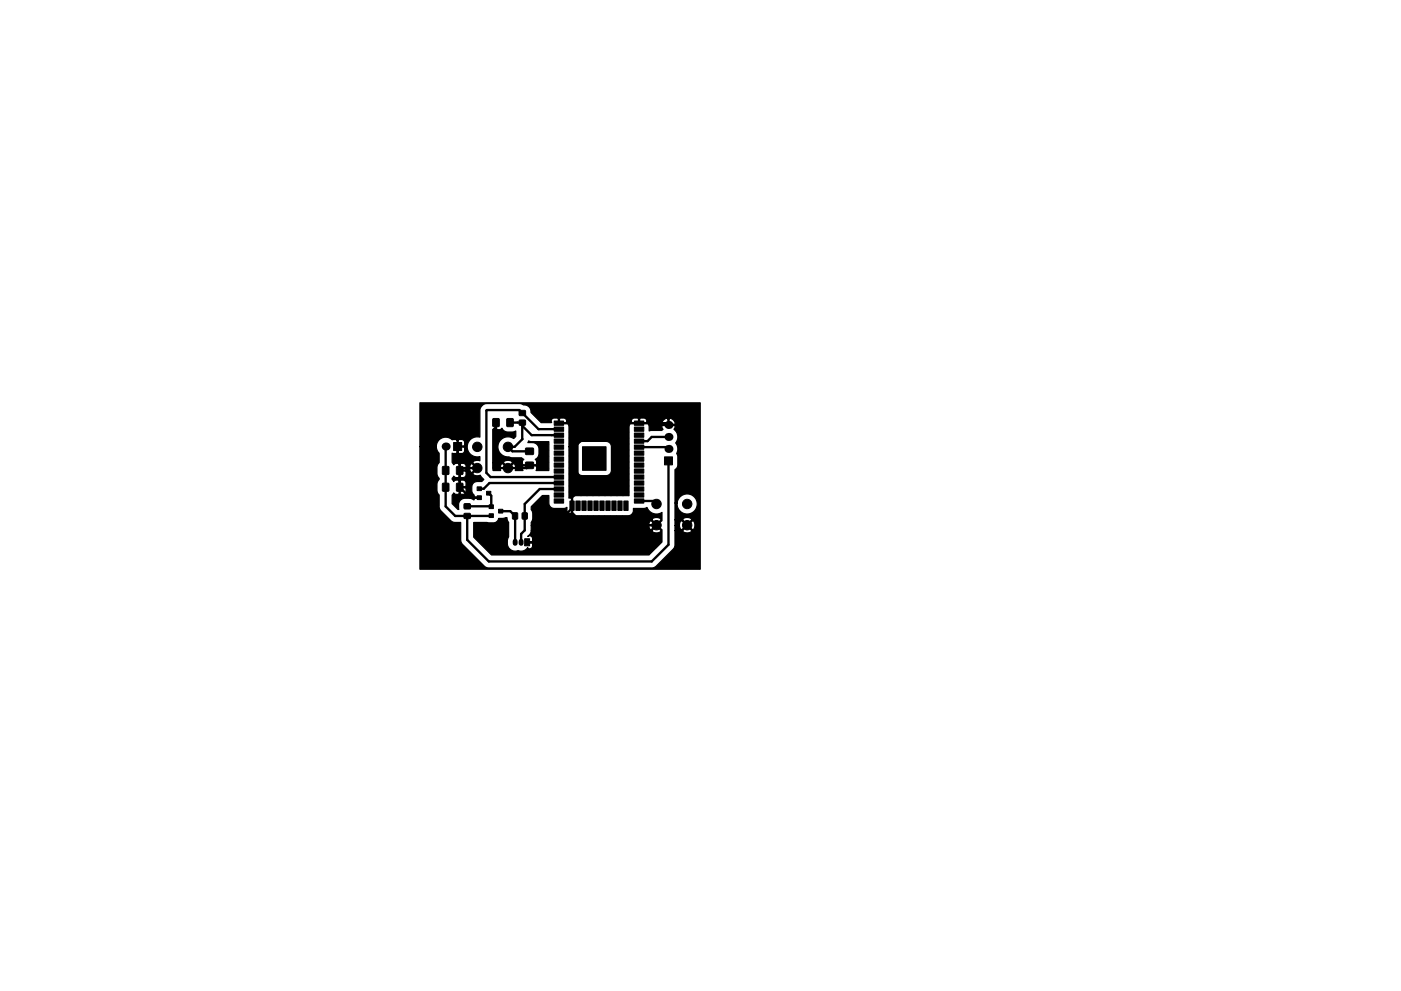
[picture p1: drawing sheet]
<svg xmlns="http://www.w3.org/2000/svg" width="297mm" height="210mm" viewBox="0 0 297 210" stroke-linecap="round" stroke-linejoin="round" font-family="sans-serif">
<g fill="#000" stroke="#000" stroke-width=".21">
<path d="M93.8 99h1.3v1.6h-1.3zM96.2 93.9h1.7v1.7h-1.7zM96.8 99h1.3v1.6h-1.3zM104.5 88.9h1.3v1.6l-1.3-.1zM107.5 88.9h1.3v1.6l-1.3-.1zM110.1 87.1h1.3v1h-1.3zM110.1 89.2h1.3v1h-1.3zM111.5 95.1h1.6v1.3h-1.6zM111.5 98.1h1.6v1.2l-1.6 .1zM117.5 89.3h2v.9h-2zM117.5 90.6h2v.9h-2zM117.5 91.9h2v.9h-2z"/>
<path d="M117.5 93.1h2v.9h-2zM117.5 94.4h2v.9h-2zM117.5 95.7h2v.9h-2zM117.5 97h2v.9h-2zM117.5 98.2h2v.9h-2zM123.5 94.8h5v5h-5zM134.5 98.2h2v.9h-2zM134.5 97h2v.9h-2zM134.5 95.7h2v.9h-2zM134.5 94.4h2v.9h-2zM134.5 93.1h2v.9h-2zM134.5 91.9h2v.9h-2z"/>
<path d="M134.5 90.6h2v.9h-2zM134.5 89.3h2v.9h-2zM140.9 96.9h1.7v1.7h-1.7zM93.8 102.6h1.3v1.6h-1.3zM96.8 102.6h1.3v1.6h-1.3zM98.4 106.9h1.3v1h-1.2zM98.4 109h1.3v1h-1.2zM101.2 105.2h.9v.8h-.9zM101.2 103.3h.9v.8h-.9zM103.2 104.2h.9v.8h-.9zM103.7 107.1h.9v.8h-.9zM103.7 109h.9v.8h-.9z"/>
<path d="M105.7 108.1h.9v.8h-.9zM108.7 108.8l1 .1v1.2h-1zM110.8 108.8l1 .1-.1 1.2h-1zM111.2 114.3h1.1v1.5h-1.1zM117.5 99.5h2v.9h-2zM117.5 100.8h2v.9h-2zM117.5 102h2v.9h-2zM117.5 103.3h2v.9h-2zM117.5 104.6h2v.9h-2zM117.5 105.8h2v.9h-2zM120.8 106.3h.9v2h-.9zM122.1 106.3h.9v2h-.9z"/>
<path d="M123.4 106.3h.9v2h-.9zM124.6 106.3h.9v2h-.9zM125.9 106.3h.9v2h-.9zM127.2 106.3h.9v2h-.9zM128.5 106.3h.9v2h-.9zM129.7 106.3h.9v2h-.9zM131 106.3h.9v2h-.9zM132.3 106.3h.9v2h-.9zM134.5 105.8h2v.9h-2zM134.5 104.6h2v.9h-2zM134.5 103.3h2v.9h-2zM134.5 102h2v.9h-2z"/>
<path d="M134.5 100.8h2v.9h-2zM134.5 99.5h2v.9h-2z"/>
<circle cx="101.2" cy="99.3" r="1"/>
<circle cx="101.2" cy="94.8" r="1"/>
<circle cx="107.7" cy="99.3" r="1"/>
<circle cx="107.7" cy="94.8" r="1"/>
<circle cx="139.2" cy="106.9" r="1"/>
<circle cx="139.2" cy="111.4" r="1"/>
<circle cx="145.7" cy="106.9" r="1"/>
<circle cx="145.7" cy="111.4" r="1"/>
</g>
<g fill="#000">
<circle cx="94.5" cy="94.7" r=".85"/>
<circle cx="141.7" cy="95.2" r=".85"/>
<circle cx="141.7" cy="92.7" r=".85"/>
<circle cx="141.7" cy="90.2" r=".85"/>
</g>
<path d="M109.2 114.8v.5M110.5 114.8v.5" fill="none" stroke="#000" stroke-width="1.1"/>
<g fill="none" stroke="#000" stroke-width=".5">
<path d="M94.5 94.7v12.7l2 2.1 7.7-.1M97 94.7v1.6l.5 .4v6.7l2.2 2.2h1.9M101.2 99.3h-3.2l-.5 .5M105.2 89.7v.9l-.6 .5v8.2h7.1l.6-.6M108.1 89.7h2.6v3.5M110.7 93.2h.1M110.7 93.2l-1.6 1.6h-1.4l.9 1h3.7M110.7 90.3l2 2h5.8M118.5 89.8h22.9l.3 .4M118.5 91.1h-4.3l-4.1-4.1h-6.9l-.1 .1v13.2l.9 .9h14.5M126.9 89.8l-4.5 4.4v10.2l-1.1 1.1v3.3l2.6 2.6h15.3M135.5 94.9h5.9l.3 .3"/>
<path d="M141.7 97.8v17.8l-3.5 3.5h-34.6l-4.5-4.6v-5M141.7 92.7h-3.5l-.9 .9h-1.8M103.6 104.6l.6 .6v2.3l-5.1-.1M106.2 108.5h2l1 1v5.6M118.5 102.5h-14.7l-1.2 1.2h-1M118.5 103.8h-4.1l-3.1 3.1v5.6l-.8 .8v1.8M121.3 107.8l-7.2 7.3h-2.3M135.5 106.3h3.1l.6 .6"/>
</g>
<path d="M105 89.5h.3v1.5l.1 .2h.6l.4-.3 .5 .5a3.1 3.1 0 0 0 2.2 .2l.2-.2v1.2l-.4 .5a2.13 2.13 0 0 0-3.3 1.2 2.13 2.13 0 0 0 2.3 2.6l.7 .2h2l.5 .4-.3 .4v.5l.1 .2h2.7l.2-.2v-.5l-.3-.4 .5-.5a3.1 3.1 0 0 0 .2-2.2l-.5-.7a2.43 2.43 0 0 0-1.8-.2l.2-.4 .6 .2h3.7v6.1h-2.8l.2-.8-.2-.1h-2.7l-.1 .1 .1 .8h-1.7l.1-.6a.81 .81 0 0 0-.5-.8l-1.1 1.1-1.1-1.1a1.19 1.19 0 0 0-.5 1.4h-1.6v-1.6h2.2l1 .9 1-.9a1.15 1.15 0 0 0-2 0h-2.2v-7l.5-.2zM100.4 110.8l4.2 .1a1.12 1.12 0 0 0 1.1-.9l1.8-.2 .3 1v3.1a1.86 1.86 0 0 0 0 2.2 1.86 1.86 0 0 0 2.1 .7 1.65 1.65 0 0 0 2-.6 .57 .57 0 0 0 .6 .2 .57 .57 0 0 0 .4-.6v-.5l-.1-.1h-.7v-.3h.7l.1-.1v-.5a.62 .62 0 0 0-.3-.6 .62 .62 0 0 0-.7 .1 1.69 1.69 0 0 0 .7-1.2h25.6a1.15 1.15 0 0 0 1.9 0l-.9-1-1 1h-25.6v-1.1h25a.81 .81 0 0 0 .5 .9l.9-1-.9-.9a.94 .94 0 0 0-.5 1h-25v-.7l.3-.5h25.3l1 .9 .9-.9a1.15 1.15 0 0 0-1.9 0h-25.3l.1-1.3-.4-.9v-.6l2.4-2.4h1.4v1.6a1.13 1.13 0 0 0 1.1 1.2h2l.7-.3v.7a.7 .7 0 0 0 1 .6l.3 .3 .6 .2h11.1a1.22 1.22 0 0 0 1.1-1.5h2.2l.6-.2a2.18 2.18 0 0 0 3.3 1v1.8l-1 .9 1 1v2.6l-2.8 2.7h-33.4l-3.8-3.7zM89 85.5h59.5v35.3h-59.5v-26.1h3.5l.2 .8 .4 .7v2l-.4 .5-.1 .5a2.77 2.77 0 0 0 .3 2l.2 .5-.4 .5-.1 .5a2.77 2.77 0 0 0 .3 2.1l.2 .2v2.4l.2 .8 2.5 2.4 .4 .2h1.5v3.7l.2 .8 4.8 4.8 .7 .4h35l.8-.4 3.7-3.8 .2-.7v-3h1.6l.1 .2 .6 .3 1.2-.3v-.2l-.9-1-1 1h-1.6v-1.1h1a.81 .81 0 0 0 .5 .9l.9-1h.4l.9 1 .3-.1 .2-.9-.2-.8-.3-.1-.9 .9h-.4l-.9-.9a.94 .94 0 0 0-.5 1h-1v-1.2h1.6l1 .9 .9-.9v-.3l-1-.2-.8 .2-.1 .3h-1.6v-3.6h.5a2.14 2.14 0 0 0 2.8 2.2 2.14 2.14 0 0 0 .8-3.5 2.14 2.14 0 0 0-3.6 .9v.4h-.5v-7.1l.4-.3 .2-.7v-1.9l-.2-.5 .2-1-.1-.7-.4-.5 .2-.2a1.98 1.98 0 0 0-.5-2.7l.3-.6-.1-.2h-2.7l-.1 .2 .3 .6-.3 .2-2.7 .1v-1l-.3-.6h3l.1 .2h1.2v-1.2h.3v1.2h1.2a1.07 1.07 0 0 0-1.5-1.2 1.12 1.12 0 0 0-1.3 1h-3l-.3-.2a.59 .59 0 0 0-.5-.9h-.7l-.2 .2v.6h-.2v-.6l-.2-.2h-.8a.72 .72 0 0 0-.5 1l-.3 .3-.2 .6v14.6h-11.3l-.6 .2a.68 .68 0 0 1-.9 .3v-10.9h1.8v5l.2 .6 .3 .3 .6 .2h5a1.13 1.13 0 0 0 1.1-1.1v-5l-.3-.8-.8-.3h-5a1.13 1.13 0 0 0-1.1 1.1h-1.8v-4.2l-.2-.6a.71 .71 0 0 1-.3-.9l-.5-.4h-.8l-.2 .2v.6h-.2v-.6l-.2-.2h-.8a.72 .72 0 0 0-.5 1h-2.2l-2.1-2.2v-.2a1.54 1.54 0 0 0-1.7-1.4l-.8-.3h-6.9l-.7 .3-.5 .4-.2 .5-.1 5.9a2.13 2.13 0 0 0-2.6 2.1 2.13 2.13 0 0 0 2.6 2.1v.9l-.6-.1-.8 .2-.1 .3 1.2 1.1-1.2 1.1 .1 .3 .6 .2 .9-.1 .8 .9-.5 .5h-.9a1.13 1.13 0 0 0-1.2 1.1l.1 1 .4 .7v.3l.2 .2 1-.1 .1 .3h-1.1l-.2 .3-.7-.3h-1.5a1.72 1.72 0 0 0-1 2.4h-.2l-1.2-1.2v-1.9l.3-.4 .4 .3h.6l.1-.2v-1.2h.3v1.2l.1 .2 .9-.2 .2-.5v-.5l-.1-.2h-1.4v-1.5h.3v1.2h1.1l.1-.1v-.6a.64 .64 0 0 0-.6-.6h-.5l-.1 .1-1-.1-.4 .2a.59 .59 0 0 1-.3-.5 .59 .59 0 0 1 .3-.6l.4 .3h.6l.1-.1v-1.3h.3v1.3a.75 .75 0 0 0 1.2-.3v-.8l-.1-.2h-1.4v-1.4h.3v1.2h1.1l.1-.3h.8a.81 .81 0 0 0 .5 .9l.9-1-.9-.9a.94 .94 0 0 0-.5 1h-.8v-.5a.64 .64 0 0 0-.6-.6h-.5l-.1 .2-1-.2-.4 .3-.3-.4v-2h.8l.2-.1v-1.2h.3v1.2l.1 .1h.6a.64 .64 0 0 0 .6-.6v-.6l-.1-.1h-1.5v-1.5h.3v1.2h1.2l.1-.1v-.6l-.2-.5-.4-.2-.6 .1-.1 .1-.5-.1h-.8a2.03 2.03 0 0 0-2.2-.4 2.03 2.03 0 0 0-1.2 1.8h-3.5z" fill="#000" stroke="#000" stroke-width=".25"/>
</svg>
